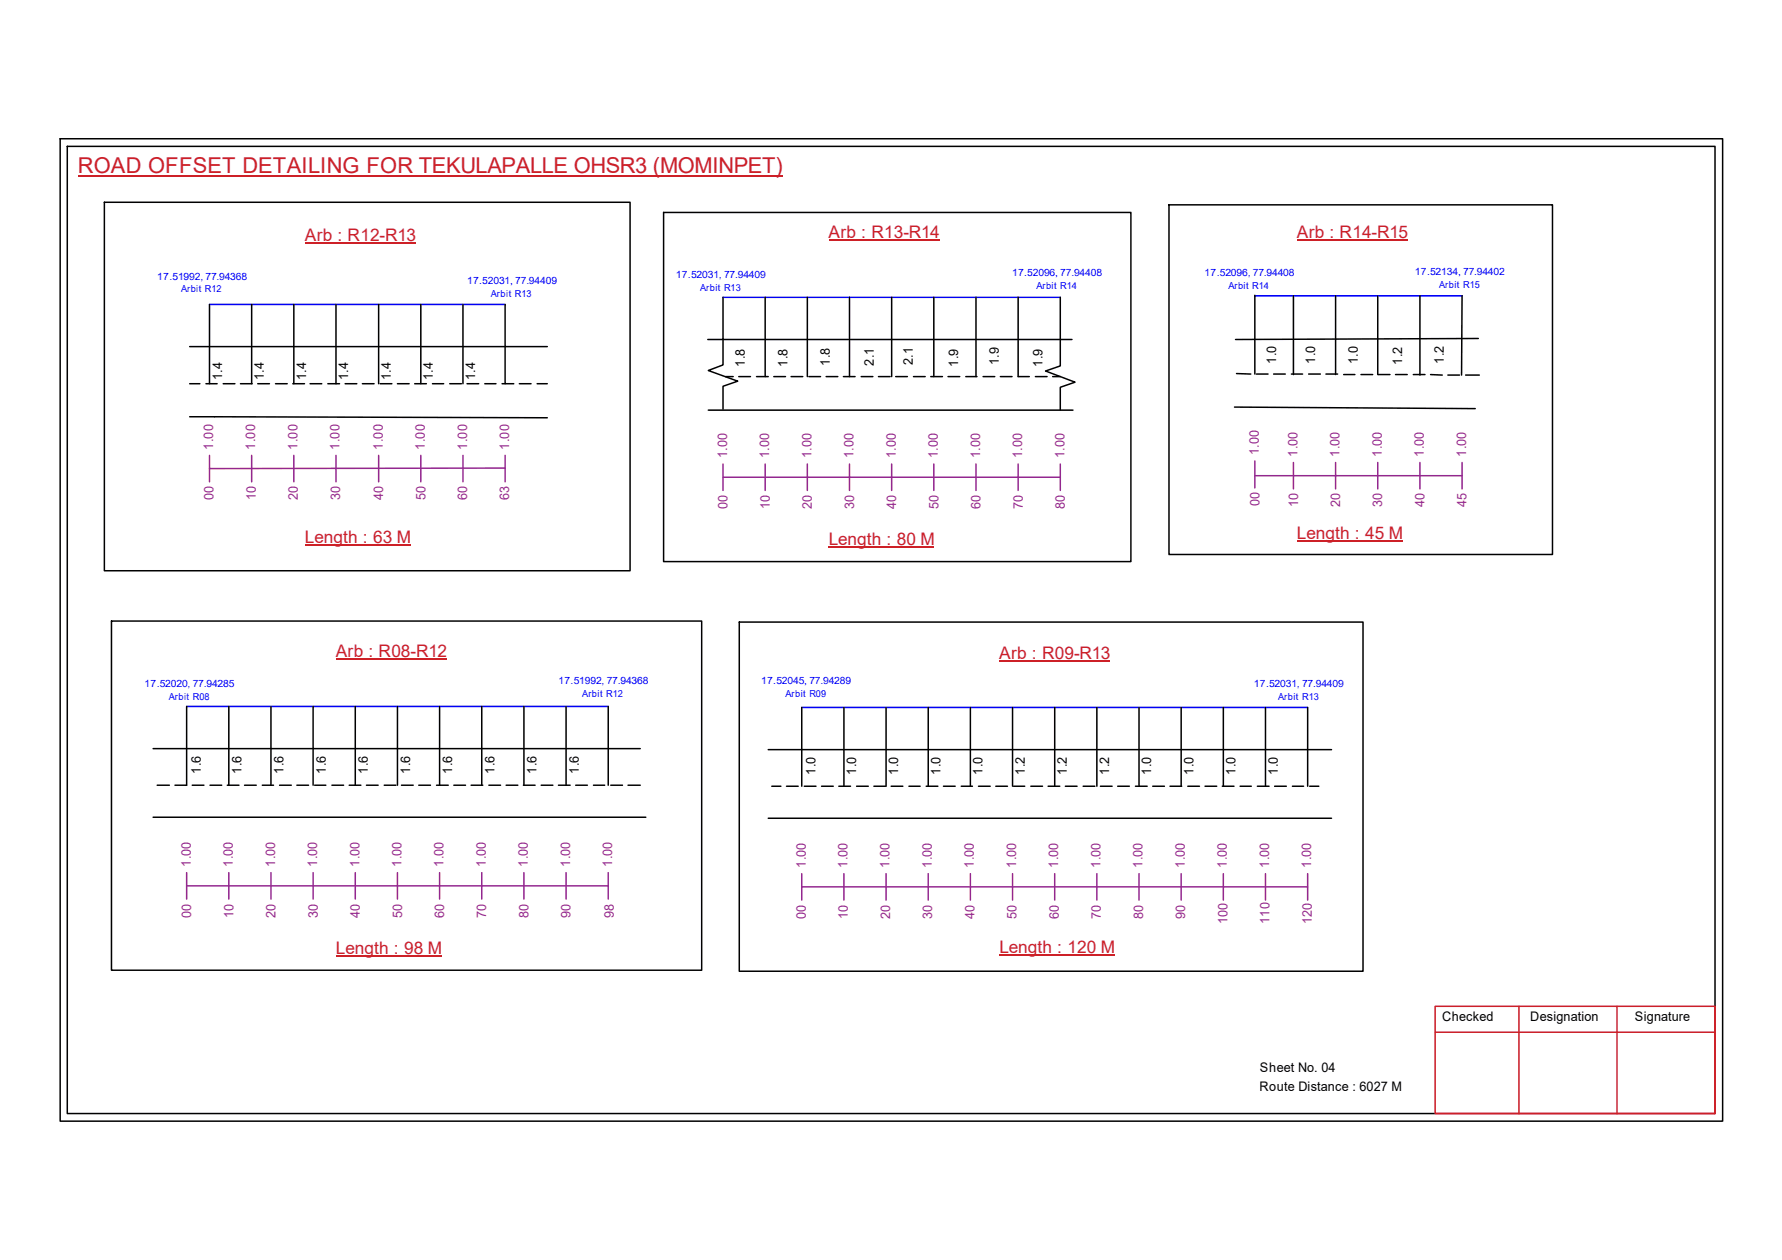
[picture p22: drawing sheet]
<svg xmlns="http://www.w3.org/2000/svg" width="297mm" height="210mm" viewBox="0 0 297 210" stroke-linecap="round" stroke-linejoin="round" font-family="sans-serif">
<defs><g id="words">
<text font-size="3.6" fill="#cd2027" x="13" y="28.9">ROAD OFFSET DETAILING FOR TEKULAPALLE OHSR3 (MOMINPET)</text>
<g font-size="2.9" fill="#cd2027">
<text x="50.8" y="40.1">Arb : R12-R13</text>
<text x="138.1" y="39.6">Arb : R13-R14</text>
<text x="216.2" y="39.7">Arb : R14-R15</text>
<text x="216.2" y="89.8">Length : 45 M</text>
<text x="50.8" y="90.5">Length : 63 M</text>
<text x="138.1" y="90.8">Length : 80 M</text>
<text x="56" y="109.5">Arb : R08-R12</text>
<text x="166.6" y="109.8">Arb : R09-R13</text>
<text x="56" y="159">Length : 98 M</text>
<text x="166.6" y="158.8">Length : 120 M</text>
</g>
<g font-size="2.2">
<text x="37" y="63.3" transform="rotate(-90 37 63.3)">1.4</text>
<text x="44" y="63.3" transform="rotate(-90 44 63.3)">1.4</text>
<text x="51" y="63.3" transform="rotate(-90 51 63.3)">1.4</text>
<text x="58" y="63.3" transform="rotate(-90 58 63.3)">1.4</text>
<text x="65.1" y="63.3" transform="rotate(-90 65.1 63.3)">1.4</text>
<text x="72.2" y="63.3" transform="rotate(-90 72.2 63.3)">1.4</text>
<text x="79.2" y="63.3" transform="rotate(-90 79.2 63.3)">1.4</text>
<text x="124.2" y="61.1" transform="rotate(-90 124.2 61.1)">1.8</text>
<text x="131.3" y="61.1" transform="rotate(-90 131.3 61.1)">1.8</text>
<text x="138.3" y="61" transform="rotate(-90 138.3 61)">1.8</text>
<text x="145.7" y="61" transform="rotate(-90 145.7 61)">2.1</text>
<text x="152.2" y="60.9" transform="rotate(-90 152.2 60.9)">2.1</text>
<text x="159.7" y="61.1" transform="rotate(-90 159.7 61.1)">1.9</text>
<text x="166.5" y="60.9" transform="rotate(-90 166.5 60.9)">1.9</text>
<text x="173.8" y="61.1" transform="rotate(-90 173.8 61.1)">1.9</text>
<text x="212.7" y="60.6" transform="rotate(-90 212.7 60.6)">1.0</text>
<text x="219.2" y="60.6" transform="rotate(-90 219.2 60.6)">1.0</text>
<text x="226.4" y="60.7" transform="rotate(-90 226.4 60.7)">1.0</text>
<text x="233.7" y="60.8" transform="rotate(-90 233.7 60.8)">1.2</text>
<text x="240.7" y="60.6" transform="rotate(-90 240.7 60.6)">1.2</text>
<text x="33.5" y="128.9" transform="rotate(-90 33.5 128.9)">1.6</text>
<text x="40.3" y="128.9" transform="rotate(-90 40.3 128.9)">1.6</text>
<text x="47.3" y="128.9" transform="rotate(-90 47.3 128.9)">1.6</text>
<text x="54.3" y="128.9" transform="rotate(-90 54.3 128.9)">1.6</text>
<text x="61.3" y="128.9" transform="rotate(-90 61.3 128.9)">1.6</text>
<text x="68.4" y="128.9" transform="rotate(-90 68.4 128.9)">1.6</text>
<text x="75.4" y="128.9" transform="rotate(-90 75.4 128.9)">1.6</text>
<text x="82.4" y="128.9" transform="rotate(-90 82.4 128.9)">1.6</text>
<text x="89.4" y="128.9" transform="rotate(-90 89.4 128.9)">1.6</text>
<text x="96.5" y="128.9" transform="rotate(-90 96.5 128.9)">1.6</text>
<text x="135.9" y="129.1" transform="rotate(-90 135.9 129.1)">1.0</text>
<text x="142.7" y="129.1" transform="rotate(-90 142.7 129.1)">1.0</text>
<text x="149.7" y="129.1" transform="rotate(-90 149.7 129.1)">1.0</text>
<text x="156.8" y="129.1" transform="rotate(-90 156.8 129.1)">1.0</text>
<text x="163.8" y="129.1" transform="rotate(-90 163.8 129.1)">1.0</text>
<text x="170.8" y="129.1" transform="rotate(-90 170.8 129.1)">1.2</text>
<text x="177.8" y="129.1" transform="rotate(-90 177.8 129.1)">1.2</text>
<text x="184.9" y="129.1" transform="rotate(-90 184.9 129.1)">1.2</text>
<text x="191.9" y="129.1" transform="rotate(-90 191.9 129.1)">1.0</text>
<text x="198.9" y="129.1" transform="rotate(-90 198.9 129.1)">1.0</text>
<text x="205.9" y="129.1" transform="rotate(-90 205.9 129.1)">1.0</text>
<text x="213" y="129.1" transform="rotate(-90 213 129.1)">1.0</text>
<text x="240.4" y="170.1">Checked</text>
<text x="255.1" y="170.1">Designation</text>
<text x="272.5" y="170.1">Signature</text>
<text x="210" y="178.6">Sheet No. 04</text>
<text x="209.9" y="181.7">Route Distance : 6027 M</text>
</g>
<g font-size="2.2" fill="#93278f">
<text x="35.5" y="74.9" transform="rotate(-90 35.5 74.9)">1.00</text>
<text x="42.5" y="74.9" transform="rotate(-90 42.5 74.9)">1.00</text>
<text x="49.6" y="74.9" transform="rotate(-90 49.6 74.9)">1.00</text>
<text x="56.6" y="74.9" transform="rotate(-90 56.6 74.9)">1.00</text>
<text x="63.8" y="74.9" transform="rotate(-90 63.8 74.9)">1.00</text>
<text x="70.8" y="74.9" transform="rotate(-90 70.8 74.9)">1.00</text>
<text x="77.8" y="74.9" transform="rotate(-90 77.8 74.9)">1.00</text>
<text x="84.9" y="74.9" transform="rotate(-90 84.9 74.9)">1.00</text>
<text x="121.2" y="76.4" transform="rotate(-90 121.2 76.4)">1.00</text>
<text x="128.2" y="76.4" transform="rotate(-90 128.2 76.4)">1.00</text>
<text x="135.3" y="76.4" transform="rotate(-90 135.3 76.4)">1.00</text>
<text x="142.3" y="76.4" transform="rotate(-90 142.3 76.4)">1.00</text>
<text x="149.3" y="76.4" transform="rotate(-90 149.3 76.4)">1.00</text>
<text x="156.3" y="76.4" transform="rotate(-90 156.3 76.4)">1.00</text>
<text x="163.4" y="76.4" transform="rotate(-90 163.4 76.4)">1.00</text>
<text x="170.4" y="76.4" transform="rotate(-90 170.4 76.4)">1.00</text>
<text x="177.4" y="76.4" transform="rotate(-90 177.4 76.4)">1.00</text>
<text x="209.8" y="75.9" transform="rotate(-90 209.8 75.9)">1.00</text>
<text x="216.3" y="76.1" transform="rotate(-90 216.3 76.1)">1.00</text>
<text x="223.3" y="76.1" transform="rotate(-90 223.3 76.1)">1.00</text>
<text x="230.3" y="76.1" transform="rotate(-90 230.3 76.1)">1.00</text>
<text x="237.4" y="76.1" transform="rotate(-90 237.4 76.1)">1.00</text>
<text x="244.4" y="76.1" transform="rotate(-90 244.4 76.1)">1.00</text>
<text x="35.6" y="83.3" transform="rotate(-90 35.6 83.3)">00</text>
<text x="42.6" y="83.3" transform="rotate(-90 42.6 83.3)">10</text>
<text x="49.7" y="83.3" transform="rotate(-90 49.7 83.3)">20</text>
<text x="56.7" y="83.3" transform="rotate(-90 56.7 83.3)">30</text>
<text x="63.9" y="83.3" transform="rotate(-90 63.9 83.3)">40</text>
<text x="70.9" y="83.3" transform="rotate(-90 70.9 83.3)">50</text>
<text x="77.8" y="83.3" transform="rotate(-90 77.8 83.3)">60</text>
<text x="84.9" y="83.3" transform="rotate(-90 84.9 83.3)">63</text>
<text x="121.3" y="84.8" transform="rotate(-90 121.3 84.8)">00</text>
<text x="128.3" y="84.8" transform="rotate(-90 128.3 84.8)">10</text>
<text x="135.3" y="84.8" transform="rotate(-90 135.3 84.8)">20</text>
<text x="142.4" y="84.8" transform="rotate(-90 142.4 84.8)">30</text>
<text x="149.4" y="84.8" transform="rotate(-90 149.4 84.8)">40</text>
<text x="156.4" y="84.8" transform="rotate(-90 156.4 84.8)">50</text>
<text x="163.4" y="84.8" transform="rotate(-90 163.4 84.8)">60</text>
<text x="170.5" y="84.8" transform="rotate(-90 170.5 84.8)">70</text>
<text x="177.5" y="84.8" transform="rotate(-90 177.5 84.8)">80</text>
<text x="209.9" y="84.3" transform="rotate(-90 209.9 84.3)">00</text>
<text x="216.4" y="84.5" transform="rotate(-90 216.4 84.5)">10</text>
<text x="223.4" y="84.5" transform="rotate(-90 223.4 84.5)">20</text>
<text x="230.4" y="84.5" transform="rotate(-90 230.4 84.5)">30</text>
<text x="237.4" y="84.5" transform="rotate(-90 237.4 84.5)">40</text>
<text x="244.5" y="84.5" transform="rotate(-90 244.5 84.5)">45</text>
<text x="31.8" y="144.4" transform="rotate(-90 31.8 144.4)">1.00</text>
<text x="38.8" y="144.4" transform="rotate(-90 38.8 144.4)">1.00</text>
<text x="45.8" y="144.4" transform="rotate(-90 45.8 144.4)">1.00</text>
<text x="52.9" y="144.4" transform="rotate(-90 52.9 144.4)">1.00</text>
<text x="59.9" y="144.4" transform="rotate(-90 59.9 144.4)">1.00</text>
<text x="66.9" y="144.4" transform="rotate(-90 66.9 144.4)">1.00</text>
<text x="74" y="144.4" transform="rotate(-90 74 144.4)">1.00</text>
<text x="81" y="144.4" transform="rotate(-90 81 144.4)">1.00</text>
<text x="88" y="144.4" transform="rotate(-90 88 144.4)">1.00</text>
<text x="95" y="144.4" transform="rotate(-90 95 144.4)">1.00</text>
<text x="102.1" y="144.4" transform="rotate(-90 102.1 144.4)">1.00</text>
<text x="134.3" y="144.6" transform="rotate(-90 134.3 144.6)">1.00</text>
<text x="141.3" y="144.6" transform="rotate(-90 141.3 144.6)">1.00</text>
<text x="148.3" y="144.6" transform="rotate(-90 148.3 144.6)">1.00</text>
<text x="155.3" y="144.6" transform="rotate(-90 155.3 144.6)">1.00</text>
<text x="162.3" y="144.6" transform="rotate(-90 162.3 144.6)">1.00</text>
<text x="169.4" y="144.6" transform="rotate(-90 169.4 144.6)">1.00</text>
<text x="176.4" y="144.6" transform="rotate(-90 176.4 144.6)">1.00</text>
<text x="183.4" y="144.6" transform="rotate(-90 183.4 144.6)">1.00</text>
<text x="190.5" y="144.6" transform="rotate(-90 190.5 144.6)">1.00</text>
<text x="197.5" y="144.6" transform="rotate(-90 197.5 144.6)">1.00</text>
<text x="204.5" y="144.6" transform="rotate(-90 204.5 144.6)">1.00</text>
<text x="211.5" y="144.6" transform="rotate(-90 211.5 144.6)">1.00</text>
<text x="218.6" y="144.6" transform="rotate(-90 218.6 144.6)">1.00</text>
<text x="31.9" y="152.9" transform="rotate(-90 31.9 152.9)">00</text>
<text x="38.9" y="152.9" transform="rotate(-90 38.9 152.9)">10</text>
<text x="45.9" y="152.9" transform="rotate(-90 45.9 152.9)">20</text>
<text x="53" y="152.9" transform="rotate(-90 53 152.9)">30</text>
<text x="60" y="152.9" transform="rotate(-90 60 152.9)">40</text>
<text x="67" y="152.9" transform="rotate(-90 67 152.9)">50</text>
<text x="74" y="152.9" transform="rotate(-90 74 152.9)">60</text>
<text x="81.1" y="152.9" transform="rotate(-90 81.1 152.9)">70</text>
<text x="88.1" y="152.9" transform="rotate(-90 88.1 152.9)">80</text>
<text x="95.1" y="152.9" transform="rotate(-90 95.1 152.9)">90</text>
<text x="102.3" y="153" transform="rotate(-90 102.3 153)">98</text>
<text x="134.3" y="153.1" transform="rotate(-90 134.3 153.1)">00</text>
<text x="141.3" y="153.1" transform="rotate(-90 141.3 153.1)">10</text>
<text x="148.4" y="153.1" transform="rotate(-90 148.4 153.1)">20</text>
<text x="155.4" y="153.1" transform="rotate(-90 155.4 153.1)">30</text>
<text x="162.4" y="153.1" transform="rotate(-90 162.4 153.1)">40</text>
<text x="169.5" y="153.1" transform="rotate(-90 169.5 153.1)">50</text>
<text x="176.5" y="153.1" transform="rotate(-90 176.5 153.1)">60</text>
<text x="183.5" y="153.1" transform="rotate(-90 183.5 153.1)">70</text>
<text x="190.5" y="153.1" transform="rotate(-90 190.5 153.1)">80</text>
<text x="197.6" y="153.1" transform="rotate(-90 197.6 153.1)">90</text>
<text x="204.6" y="154" transform="rotate(-90 204.6 154)">100</text>
<text x="211.6" y="154" transform="rotate(-90 211.6 154)">110</text>
<text x="218.6" y="154" transform="rotate(-90 218.6 154)">120</text>
</g>
<g font-size="1.7" fill="#00f">
<text x="26.2" y="46.6">17.51992, 77.94368</text>
<text x="77.8" y="47.3">17.52031, 77.94409</text>
<text x="112.6" y="46.3">17.52031, 77.94409</text>
<text x="168.7" y="46.1">17.52096, 77.94408</text>
<text x="200.8" y="46.1">17.52096, 77.94408</text>
<text x="235.8" y="45.8">17.52134, 77.94402</text>
<text x="93.1" y="114">17.51992, 77.94368</text>
<text x="126.9" y="114">17.52045, 77.94289</text>
<text x="24.1" y="114.5">17.52020, 77.94285</text>
<text x="209" y="114.5">17.52031, 77.94409</text>
</g>
<g font-size="1.6" fill="#00f">
<text x="239.9" y="47.9">Arbit R15</text>
<text x="30.2" y="48.7">Arbit R12</text>
<text x="81.8" y="49.4">Arbit R13</text>
<text x="116.7" y="48.4">Arbit R13</text>
<text x="172.8" y="48.2">Arbit R14</text>
<text x="204.8" y="48.2">Arbit R14</text>
<text x="28.1" y="116.6">Arbit R08</text>
<text x="97.1" y="116.1">Arbit R12</text>
<text x="130.9" y="116.1">Arbit R09</text>
<text x="213.1" y="116.6">Arbit R13</text>
</g>
</g></defs>
<g fill="none" stroke="#000" stroke-width=".25">
<path d="M10 23.1h277.1v163.7h-277.1zM11.2 24.4h274.7v161.1h-274.7zM17.4 33.7h87.6v61.4h-87.6zM110.6 35.4h77.9v58.2h-77.9zM194.9 34.1h63.9v58.3h-63.9zM31.6 57.7h59.6M34.9 50.7v13.2M41.9 50.7v13.2M49 50.7v13.2M56 50.7v13.2M63.1 50.7v13.2M70.1 50.7v13.2"/>
<path d="M77.2 50.7v13.2M84.2 50.7v13.2M118 56.6h60.7M120.5 56.5v4.3l-2.4 .9 4.9 1.8-2.5 .8v3.9M120.5 49.5v7.1M127.5 49.5v13.2M134.6 49.5v13.2M141.6 49.5v13.2M148.6 49.5v13.2M155.7 49.5v13.2M162.7 49.5v13.2M169.7 49.5v13.2h1.9"/>
<path d="M176.7 49.5v11.5l-2.4 .8 4.9 1.9-2.5 .8v3.8M209.2 49.2v13.1M215.6 49.3v13.1M222.6 49.3v13.1M229.7 49.3v13.1M236.7 49.3v13.2M243.7 49.3l-.1 13.2M246.4 56.4l-40.5 .2M31.6 69.4l59.6 .2M31.6 63.9h1.7M34.3 63.9h1.9M37.2 63.9h2"/>
<path d="M40.1 63.9h1.9M43 63.9h1.9M45.9 63.9h2M48.8 63.9h2M51.7 63.9h1.9M54.6 63.9h2M57.5 63.9h2M60.4 63.9h2M63.4 63.9h1.9M66.2 63.9h2M69.1 63.9h2M72.1 63.9h1.9"/>
<path d="M75 63.9h1.9M77.8 63.9h2M80.8 63.9h1.9M83.7 63.9h1.9M86.6 63.9h1.9M89.5 63.9h1.7M118.1 68.3h60.8M120.9 62.7h1.3M123.1 62.7h2M126.1 62.7h2M129 62.7h1.9M131.9 62.7h1.9"/>
<path d="M134.8 62.7h2M137.7 62.7h2M140.6 62.7h1.9M143.5 62.7h2M146.4 62.7h2M149.3 62.7h2M152.3 62.7h1.9M155.1 62.7h2M158 62.7h2M161 62.7h1.9M163.9 62.7h1.9M166.7 62.7h2"/>
<path d="M172.6 62.7h1.9M175.5 62.7h1.2M205.8 67.8l40.1 .3M206.1 62.2l2.4 .1M209.4 62.3h2M212.3 62.3h1.9M215.3 62.3h1.8M218.1 62.3h2M221 62.3h2M224 62.4h1.8M226.9 62.4h1.9M229.7 62.4h2"/>
<path d="M232.6 62.4h2M235.6 62.4h1.9M238.5 62.4l1.9 .1M241.3 62.5h2M244.3 62.5h2.3M18.6 103.5h98.4v58.1h-98.4zM31.1 117.7v13.1h-1.9M38.1 117.7v13.1M45.2 117.7v13.1M52.2 117.7v13.1M59.2 117.7v13.1M66.2 117.7v13.1"/>
<path d="M73.3 117.7v13.1M80.3 117.7v13.1M87.3 117.7v13.1M94.4 117.7v13.1M101.4 117.7v13.1M123.2 103.6h104v58.2h-104zM133.6 117.9v13.1M140.7 117.9v13.1M147.7 117.9v13.1M154.7 117.9v13.1M161.8 117.9v13.1M168.8 117.9v13.1"/>
<path d="M175.8 117.9v13.1M182.8 117.9v13.1M189.9 117.9v13.1M196.9 117.9v13.1M203.9 117.9v13.1M210.9 117.9v13.1M218 117.9v13.1M25.5 124.7h81.2M25.5 136.1h82.2M26.2 130.8h2M32 130.8h2M35 130.8h2"/>
<path d="M37.9 130.8h1.9M40.8 130.8h1.9M43.7 130.8h1.9M46.6 130.8h2M49.5 130.8h1.9M52.4 130.8h1.9M55.3 130.8h2M58.2 130.8h2M61.1 130.8h1.9M64 130.8h2M66.9 130.8h2M69.8 130.8h2"/>
<path d="M72.8 130.8h1.9M75.6 130.8h2M78.5 130.8h2M81.5 130.8h1.9M84.4 130.8h1.9M87.2 130.8h2M90.2 130.8h2M93.1 130.8h1.9M96 130.8h1.9M98.9 130.8h1.9M101.8 130.8h2M104.7 130.8h2"/>
<path d="M128.1 124.9h93.9M128.1 136.3h93.9M128.6 131h1.6M131.1 131h2M134.1 131h1.9M136.9 131h2M139.8 131h2M142.8 131h1.9M145.7 131h1.9M148.5 131h2M151.5 131h1.9M154.4 131h1.9"/>
<path d="M157.3 131h1.9M160.2 131h1.9M163.1 131h2M166 131h1.9M168.9 131h1.9M171.8 131h2M174.7 131h2M177.6 131h1.9M180.5 131h2M183.4 131h2M186.3 131h2M189.3 131h1.9"/>
<path d="M192.1 131h2M195 131h2M198 131h1.9M200.9 131h1.9M203.7 131h2M206.7 131h1.9M209.6 131h1.9M212.5 131h1.9M215.4 131h1.9M218.3 131h1.5"/>
</g>
<path d="M239.2 167.6h46.7v17.9h-46.7zM239.2 172h46.7M253.2 167.6v17.9M269.5 167.6v17.9" fill="none" stroke="#cc1f26" stroke-width=".25"/>
<path d="M13 29.3h117.4" fill="none" stroke="#cd2027" stroke-width=".25"/>
<path d="M34.9 50.7h49.3M120.5 49.5h56.2M209.2 49.3h34.5M31.1 117.7h70.3M133.6 117.9h84.4" fill="none" stroke="#00f" stroke-width=".25"/>
<g fill="none" stroke="#93278f" stroke-width=".25">
<path d="M34.9 75.9v4.4M41.9 75.9v4.4M49 75.9v4.4M56 75.9v4.4M63.1 75.9v4.4M70.1 75.9v4.4M77.2 75.9v4.4M84.2 78l-49.3 .1M84.2 75.9v4.4M120.5 79.5h56.2M120.5 77.3v4.4M127.5 77.3v4.4"/>
<path d="M134.6 77.3v4.4M141.6 77.3v4.4M148.6 77.3v4.4M155.7 77.3v4.4M162.7 77.3v4.4M169.7 77.3v4.4M176.7 77.3v4.4M209.2 79.2h34.5M209.2 76.8v4.5M215.6 77v4.4M222.6 77v4.4M229.7 77v4.4"/>
<path d="M236.7 77v4.4M243.7 77v4.4M31.1 147.6h70.3M31.1 145.4v4.4M38.1 145.4v4.4M45.2 145.4v4.4M52.2 145.4v4.4M59.2 145.4v4.4M66.2 145.4v4.4M73.3 145.4v4.4M80.3 145.4v4.4M87.3 145.4v4.4"/>
<path d="M94.4 145.4v4.4M101.4 145.4v4.4M133.6 147.7h84.4M133.6 145.5v4.4M140.7 145.5v4.4M147.7 145.5v4.4M154.7 145.5v4.4M161.8 145.5v4.4M168.8 145.5v4.4M175.8 145.5v4.4M182.8 145.5v4.4M189.9 145.5v4.4"/>
<path d="M196.9 145.5v4.4M203.9 145.5v4.4M210.9 145.5v4.4M218 145.5v4.4"/>
</g>
<path d="M138.1 40h18.5M50.8 40.5h18.5M216.2 40h18.5M50.8 90.8h17.6M138.1 91.1h17.6M216.2 90.2h17.6M56 109.8h18.5M166.6 110.2h18.4M56 159.3h17.6M166.6 159.2h19.2" fill="none" stroke="#cd2027" stroke-width=".17"/>
<use href="#words"/>
</svg>
